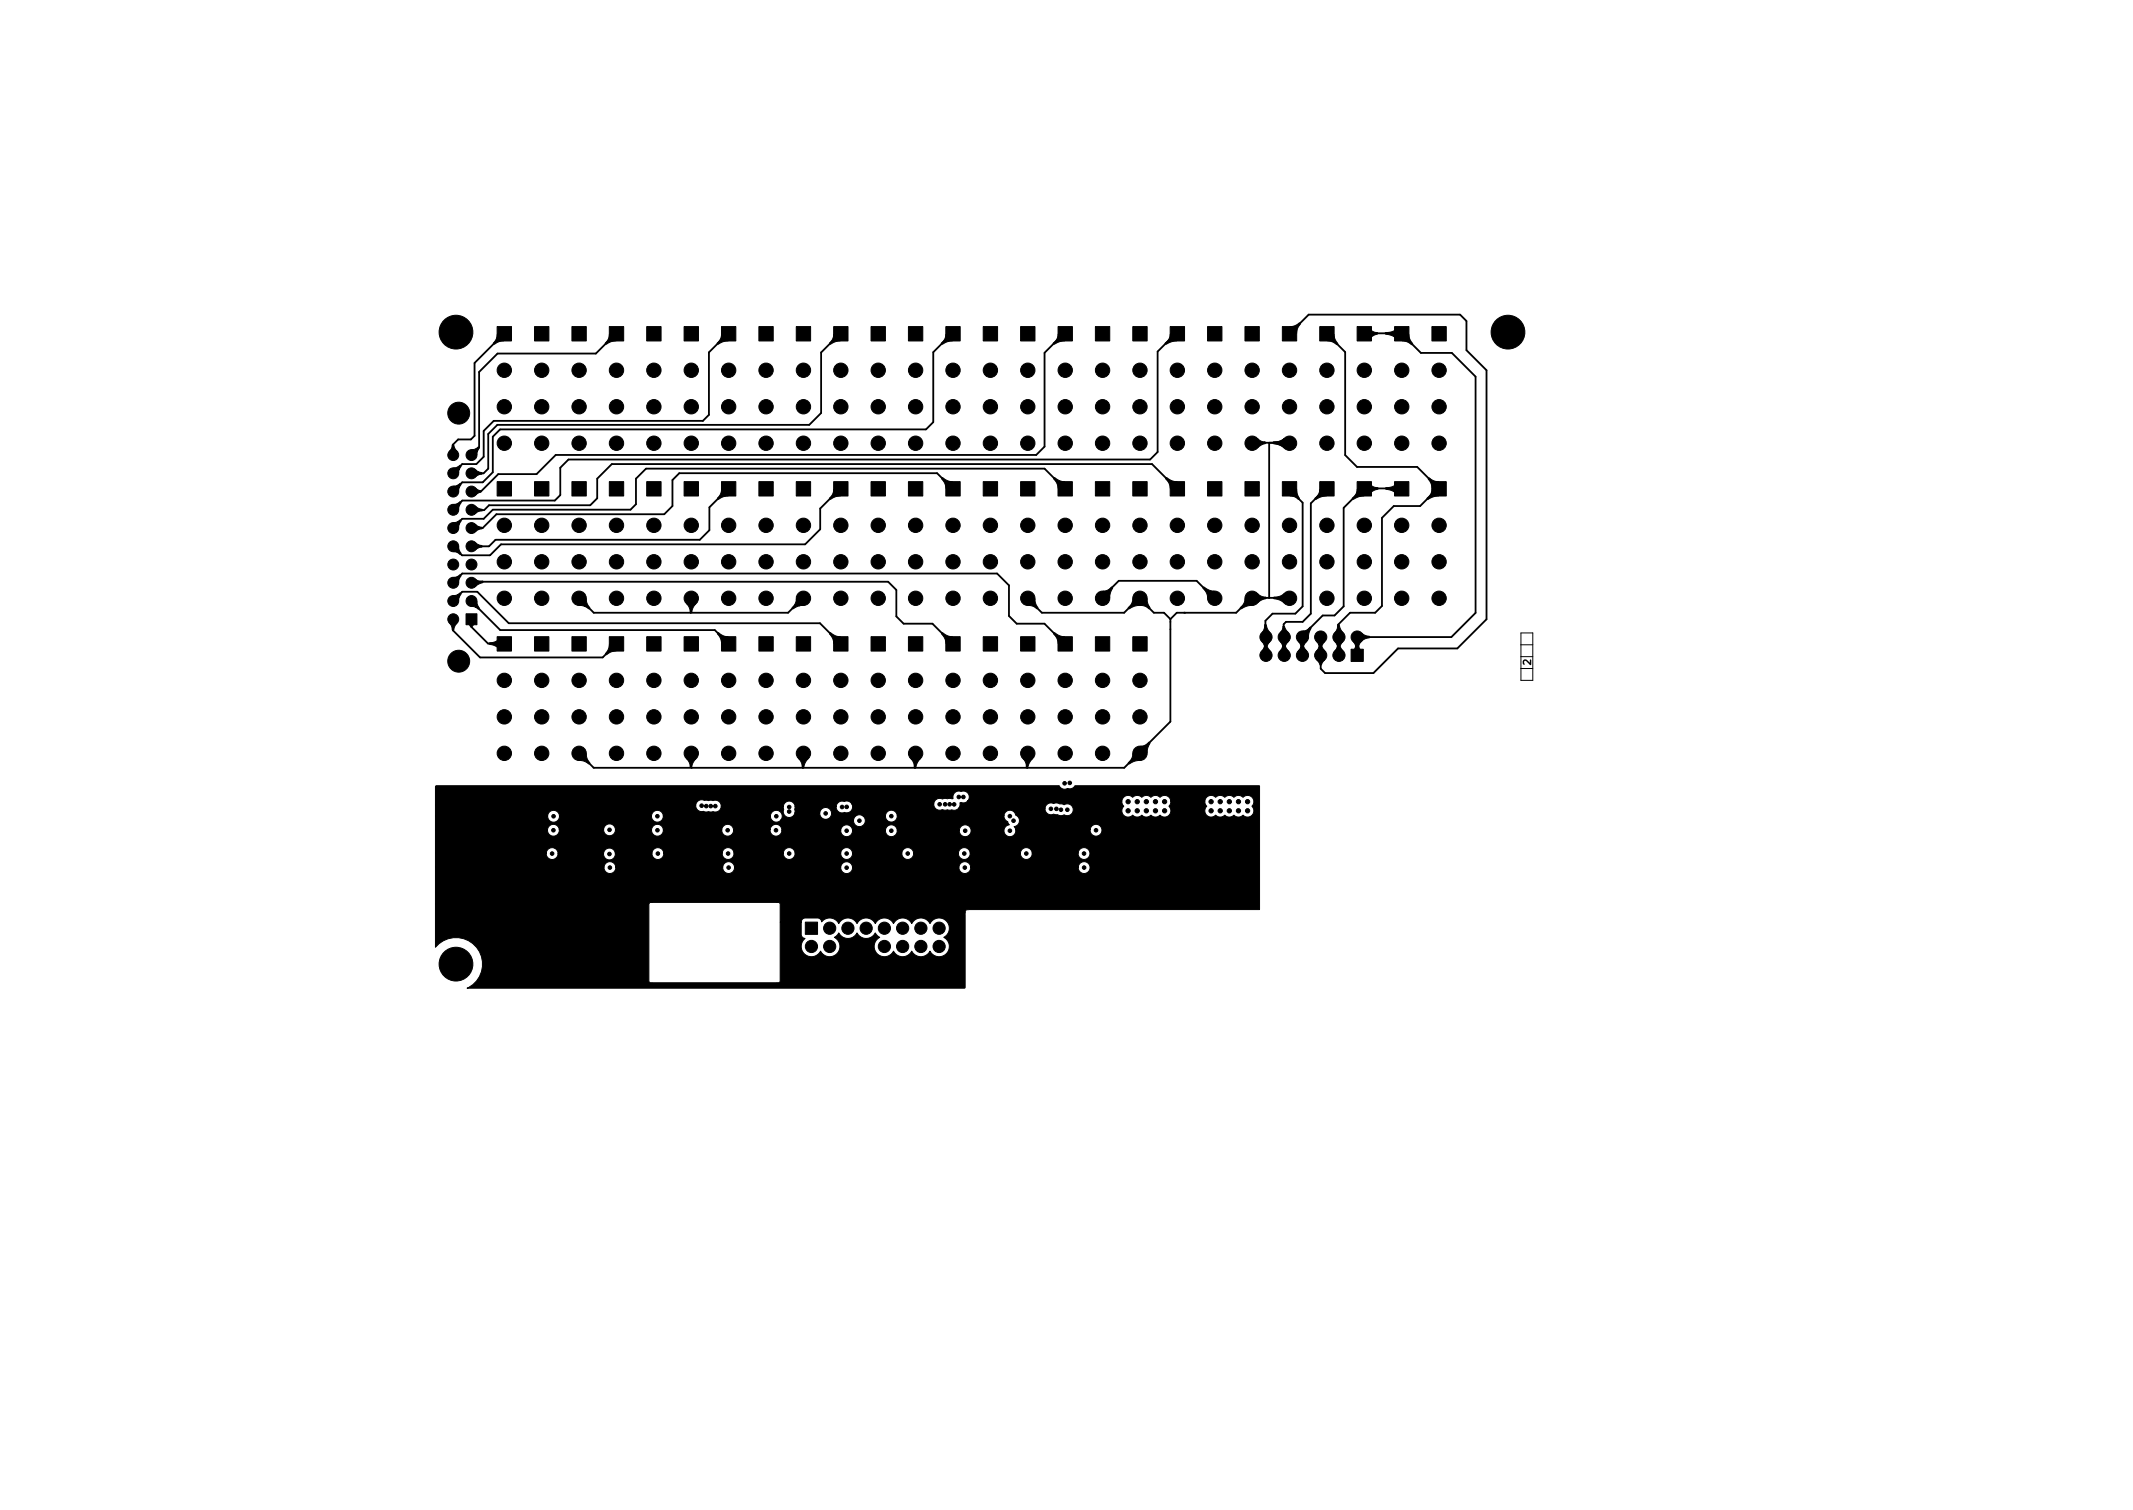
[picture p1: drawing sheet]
<svg xmlns="http://www.w3.org/2000/svg" width="297mm" height="210mm" viewBox="0 0 297 210" stroke-linecap="round" stroke-linejoin="round" font-family="sans-serif">
<defs><g id="words">
<text font-size="1.4" x="213.2" y="92.6" transform="rotate(-90 213.2 92.6)">2</text>
</g></defs>
<g fill="#000" stroke="#000" stroke-width=".14">
<path d="M69.2 45.5h2v2h-2zM69.3 46.5l1.2-.3-.3 1.2-.7 .2-.7 .3-.1-.1 .4-.5zM74.4 45.5h2v2h-2zM79.6 45.5h2v2h-2zM84.9 45.5h2v2h-2zM84.9 46.5l1.2-.3h.1l-.3 1.2-1.6 .5v-.1l.4-.5zM90.1 45.5h2v2h-2zM95.3 45.5h2v2h-2zM100.5 45.5h2v2h-2zM100.6 46.5l1.1-.3h.1l-.3 1.2-1.6 .5v-.1l.4-.5zM105.7 45.5h2v2h-2zM110.9 45.5h2v2h-2z"/>
<path d="M116.1 45.5h2v2h-2zM116.2 46.5l1.1-.3h.1l-.3 1.2-1.5 .5-.1-.1 .4-.5zM121.3 45.5h2v2h-2zM126.5 45.5h2v2h-2zM131.7 45.5h2v2h-2zM131.8 46.5l1.1-.3h.1l-.3 1.2-1.6 .5v-.1l.4-.5zM136.9 45.5h2v2h-2zM142.1 45.5h2v2h-2zM147.3 45.5h2v2h-2zM147.4 46.5l1.2-.3-.3 1.2-1.6 .5v-.1l.5-.6zM152.5 45.5h2v2h-2zM157.8 45.5h1.9v2h-1.9z"/>
<path d="M163 45.5h2v2h-2zM163 46.5l1.2-.3h.1l-.3 1.2-1.7 .5v-.1l.5-.6zM168.2 45.5h2v2h-2zM173.4 45.5h2v2h-2zM178.6 45.5h2v2h-2zM179.6 45.6l.8-.3 .5-.3h.2l-.4 .8-.2 .7-1.1 .3-.1-.1zM183.8 45.5h2v2h-2zM184.5 46.2h.1l1.1 .3 .2 .7 .4 .7-.2 .1-.5-.4-.8-.2zM189 45.5h2v2h-2zM189.6 46.4l1-.6 .7 .4 .6 .1-.1 .2-.5 .2-.7 .4-1-.6zM194.2 45.5h2v2h-2zM192.9 46.4l.1-.1 .9-.1 .7-.4 1 .6v.1l-1 .6-.9-.4-.7-.2z"/>
<path d="M194.9 46.2h.1l1.1 .3 .2 .7 .4 .7-.1 .1-.6-.4-.8-.2zM199.4 45.5h2v2h-2zM63 61.9l.2 .1 .4 .9-.4 .7h-.1l-.5-.7zM62.9 75.9l.1-.1 .8 .3 .4 1-.2 .1-.3-.3-.6-.1zM63.1 65.2l.6-.2 .3-.2 .2 .1-.4 1-.8 .2-.1-.1zM63.1 67.7l.6-.1 .3-.3 .2 .1-.4 1-.8 .3-.1-.1zM63.1 70.3l.6-.2 .3-.2 .2 .1-.4 1-.8 .2-.1-.1zM63.1 72.8l.6-.1 .3-.3 .2 .1-.4 1-.8 .2h-.1zM65.4 68.4l.8-.4 .7 .3 .1 .2-.8 .4-.8-.4zM65.4 65.9l.8-.5 .5 .3 .4 .1v.2l-.9 .4-.8-.4zM65.4 73.5l.8-.5 .5 .3 .4 .1v.2l-.9 .4-.8-.4zM65.4 76l.8-.4 .5 .3 .4 .1v.1l-.9 .5-.8-.5z"/>
<path d="M65.4 70.9l.8-.4 .5 .3 .4 .1 .1 .2-.6 .1-.4 .3-.8-.5zM65.7 62.7l.5-.2 .4-.2h.1l-.3 1.1-.9 .2-.1-.1zM69.2 67.1h2v2h-2zM74.4 67.1h2v2h-2zM79.6 67.1h2v2h-2zM84.9 67.1h2v2h-2zM90.1 67.1h2v2h-2zM95.3 67.1h2v2h-2zM100.5 67.1h2v2h-2zM100.6 68.1l1.1-.3h.1l-.3 1.2-.7 .2-.8 .3-.1-.1 .4-.5zM105.7 67.1h2v2h-2zM110.9 67.1h2v2h-2z"/>
<path d="M116.1 67.1h2v2h-2zM116.2 68.1l1.1-.3h.1l-.3 1.2-1.5 .5-.1-.1 .4-.5zM121.3 67.1h2v2h-2zM126.5 67.1h2v2h-2zM131.1 66.5h.2l.6 .4 .8 .3 .3 1.1-.1 .1-1.1-.3-.2-.7zM131.7 67.1h2v2h-2zM136.9 67.1h2v2h-2zM142.1 67.1h2v2h-2zM146.7 66.5h.2l.6 .4 .8 .3 .3 1.1v.1l-1.2-.3-.2-.7zM147.3 67.1h2v2h-2zM152.5 67.1h2v2h-2zM157.8 67.1h1.9v2h-1.9z"/>
<path d="M162.3 66.5h.2l.6 .4 .9 .3 .3 1.1-.1 .1-1.2-.3-.2-.7zM163 67.1h2v2h-2zM168.2 67.1h2v2h-2zM173.4 67.1h2v2h-2zM174 61.7l1-.6 .7 .4 .5 .1v.2l-.5 .1-.7 .5-1-.6zM178.6 67.1h2v2h-2zM177.3 61.6l.1-.1 .9-.1 .6-.3 1.1 .6v.1l-1.1 .6-.8-.5-.7-.1zM179.3 67.8h.1l1.1 .3 .2 .8 .2 .5v.1l-.7-.3-.6-.2zM183.8 67.1h2v2h-2zM183.9 68.1l1.1-.3h.1l-.3 1.2-1.6 .5-.1-.1 .5-.7zM189 67.1h2v2h-2zM189.1 68.1l1.1-.3h.1l-.3 1.2-1.6 .5-.1-.1 .6-.7z"/>
<path d="M189.6 68l1-.6 .8 .4 .5 .1v.2l-1.3 .6-1-.6zM194.2 67.1h2v2h-2zM192.9 68l1-.2 .7-.4 1 .6v.1l-1 .6-.9-.4-.7-.2zM199 66.6l.7 .4 .7 .2 .3 1.1-.1 .1-1.1-.3-.3-.9-.3-.5zM199.4 67.1h2v2h-2zM199.5 68.1l1.1-.3h.1l-.3 1.2-1.6 .5-.1-.1 .6-.7zM63.1 86h.1l.4 .7-.5 1h-.1l-.1-.4-.3-.6zM63.1 80.4l.6-.1 .3-.3 .2 .1-.4 1-.8 .3-.1-.1zM63.1 83l.6-.2 .3-.2 .2 .1-.4 1-.8 .2-.1-.1zM64.9 85.5h1.5v1.5h-1.5zM65.6 86h.1l.5 .7-.5 .6h-.2l-.3-.6zM65.4 81.1l.8-.4 .4 .2 .7 .1-.1 .1-1 .5-.8-.4z"/>
<path d="M65.4 83.5h.1l.9 .2 .3 1-.1 .1-.4-.2-.5-.2zM69.2 88.7h2v2h-2zM68.1 89.6l.9-.2 .6-.4 1 .6v.1l-1 .6-.8-.4-.6-.2zM74.4 88.7h2v2h-2zM79.6 88.7h2v2h-2zM80.4 83l1.2 .3 .2 .8 .3 .5v.2l-.8-.4-.7-.2-.3-1.1zM84.9 88.7h2v2h-2zM84.9 89.7l1.2-.3h.1l-.3 1.2-.7 .2-.8 .4-.1-.2 .4-.5zM90.1 88.7h2v2h-2zM95.3 88.7h2v2h-2zM96.2 82.9h.1l.6 1.1-.6 1.3-.2-.1-.1-.5-.4-.7zM100 88.1l.8 .4 .7 .2 .3 1.2-.1 .1-1.1-.3-.3-.9-.4-.5z"/>
<path d="M100.5 88.7h2v2h-2zM105.7 88.7h2v2h-2zM110.9 88.7h2v2h-2zM111 83.3l1.1-.3 .1 .1-.3 1.1-1.5 .6-.1-.2 .4-.5zM115.6 88.1l.8 .4 .7 .2 .3 1.2-.1 .1-1.1-.3-.3-.9-.4-.5zM116.1 88.7h2v2h-2zM121.3 88.7h2v2h-2zM126.5 88.7h2v2h-2zM131.2 88.1l.8 .4 .7 .2 .3 1.2-.1 .1-1.1-.3-.3-.9-.4-.5zM131.7 88.7h2v2h-2zM136.9 88.7h2v2h-2zM142.1 88.7h2v2h-2z"/>
<path d="M142.8 83.1l.1-.1 1.1 .3 .3 .8 .2 .6-.1 .1-.5-.3-.8-.3zM146.7 88.1h.2l.6 .4 .8 .2 .3 1.2v.1l-1.2-.3-.2-.7zM147.3 88.7h2v2h-2zM152.5 88.7h2v2h-2zM153.5 82.4l.8-.3 .5-.4 .1 .1-.4 1.5-1.2 .3-.1-.1zM157.8 88.7h1.9v2h-1.9zM157.8 83.3l1.2-.3 .1 .1-.4 1.1-1.5 .6-.1-.2 .4-.5zM158.4 83.1l.1-.1 1.2 .3 .2 .8 .2 .5v.2l-.7-.4-.6-.2zM167.5 81.8l.2-.1 .6 .4 .9 .3 .3 1.1-.1 .1-1.2-.3-.2-.7zM173.5 83.3l1.1-.3 .1 .1-.3 1.1-1.6 .6-.1-.2 .5-.5zM174 83.3l1-.6 .7 .4h.6v.2l-1.3 .7-1-.6zM176.2 89.5l.1 .1 .2 .5 .3 .6-.4 .9h-.2l-.4-.9 .2-.5z"/>
<path d="M176.2 87h.1l.2 .5 .3 .7-.4 .8h-.2l-.4-.8 .2-.6zM176.2 88.4h.2l.4 .9-.3 .6-.2 .5h-.1l-.2-.6-.2-.5zM178.7 89.5l.2 .1 .1 .5 .4 .6-.5 .9h-.1l-.5-.9 .3-.5zM178.7 87.2l.2 .1 .5 .9-.5 .8h-.1l-.5-.8 .3-.6zM178.8 88.4h.1l.5 .9-.4 .6-.1 .5h-.2l-.1-.6-.3-.5zM177.3 83.2l1-.2 .6-.3 1.1 .6v.1l-1.1 .6-.8-.5-.7-.1zM181.2 89.5l.2 .1 .2 .5 .3 .6-.5 .9h-.1l-.5-.9 .3-.5zM181.3 88.4h.1l.5 .9-.3 .6-.2 .5h-.2l-.1-.6-.3-.5zM181.4 87.9l.6-.2 .4-.4 .2 .1-.4 1.3-1 .3-.1-.1zM183.8 89.5l.2 .1 .1 .5 .4 .6-.5 .9h-.1l-.5-.9 .2-.5zM183.9 88.4h.1l.5 .9-.4 .6-.1 .5h-.2l-.2-.6-.2-.5zM183.9 90.9h.1l.5 .9-.5 .8h-.2l-.4-.8z"/>
<path d="M186.3 89.5l.2 .1 .1 .5 .4 .6-.5 .9h-.1l-.5-.9 .3-.5zM186.3 87h.2l.1 .5 .4 .7-.5 .8h-.1l-.5-.8 .3-.6zM186.4 88.4h.1l.5 .9-.4 .6-.1 .5h-.2l-.1-.6-.3-.5zM188.8 89.7h.4l.1 .5 .2 .4-.4 1h-.2l-.5-.9 .3-.5zM188.9 88.4h.2l.5 .9-.5 1-.3-.1-.1-.4-.3-.5zM188.7 88.7l.9-.5 .6 .3 .5 .1v.2l-.6 .2-.5 .3-.9-.5zM188.1 90.4h1.8v1.7h-1.8zM80.4 104.6l1.2 .3 .2 .8 .3 .5v.2l-.8-.4-.7-.2-.3-1.1zM96.2 104.5h.1l.6 1-.6 1.3-.2-.1-.1-.5-.4-.7zM111.8 104.5h.1l.6 1-.4 .8-.2 .5-.1 .1-.2-.8-.4-.6zM127.5 104.5h.1l.6 1-.5 .8-.2 .5-.1 .1-.2-.8-.3-.6zM143.1 104.5h.1l.6 1-.5 .8-.2 .5-.1 .1-.2-.8-.3-.6z"/>
<path d="M60.6 109.5l.1-.1h86.8a.9 .9 0 0 0 1.2 .4l.7-.1 .3-.3h25.7v17.2l-40.8 .1-.2 .1v.4l-.1 10.4h-69.3l.2-.1a3.7 3.7 0 0 0 1.2-5.6 3.7 3.7 0 0 0-5.8 0v-6h29.8v10.7l.1 .2h18l.1-.2v-8.2h3v1.7a.57 .57 0 0 0 .5 .6 1.43 1.43 0 0 0 0 2.2 1.43 1.43 0 0 0 2.2-.5 1.43 1.43 0 0 0 2.2 .4 1.43 1.43 0 0 0-.3-2.3l.6-.6a1.43 1.43 0 0 0 2.6 0 1.42 1.42 0 0 0 1.2 .8 1.42 1.42 0 0 0 1.3-.8l.6 .6a1.43 1.43 0 0 0-.3 2.3 1.43 1.43 0 0 0 2.2-.4 1.42 1.42 0 0 0 1.3 .8 1.42 1.42 0 0 0 1.3-.8 1.42 1.42 0 0 0 1.2 .8 1.42 1.42 0 0 0 1.3-.8 1.43 1.43 0 0 0 2.3 .4 1.43 1.43 0 0 0-.4-2.3 1.43 1.43 0 0 0 .4-2.3 1.43 1.43 0 0 0-2.3 .4 1.42 1.42 0 0 0-1.3-.8 1.42 1.42 0 0 0-1.2 .8 1.42 1.42 0 0 0-1.3-.8 1.42 1.42 0 0 0-1.3 .8 1.42 1.42 0 0 0-1.2-.8 1.42 1.42 0 0 0-1.3 .8 1.42 1.42 0 0 0-1.3-.8 1.42 1.42 0 0 0-1.2 .8 1.42 1.42 0 0 0-1.3-.8 1.42 1.42 0 0 0-1.3 .8 1.42 1.42 0 0 0-2.4-.2 .57 .57 0 0 0-.6-.6h-1.8l-.3 .3-.1 .3h-3v-2.5l-.1-.2-17.5-.1-.5 .1-.1 .2h-29.8v-5.2h23.5v.2a.83 .83 0 0 0 .9 .7 .83 .83 0 0 0 .8-.9h14.8v.2a.83 .83 0 0 0 .9 .7 .83 .83 0 0 0 .8-.9h14.8v.2a.82 .82 0 0 0 .9 .7 .82 .82 0 0 0 .7-.9h14.8v.2a.83 .83 0 0 0 .9 .7 .83 .83 0 0 0 .8-.9h15v.2a.83 .83 0 0 0 1.2 .6 .83 .83 0 0 0 0-1.4 .83 .83 0 0 0-1.2 .6h-15l-.1-.1a.83 .83 0 0 0-.8-.6 .83 .83 0 0 0-.8 .7h-14.8v-.1a.83 .83 0 0 0-.9-.6 .83 .83 0 0 0-.7 .7h-14.8a.83 .83 0 0 0-.8-.7 .83 .83 0 0 0-.9 .7h-14.8l-.1-.1a.83 .83 0 0 0-.8-.6 .83 .83 0 0 0-.8 .7h-23.5v-1.9h15.5v.1a.82 .82 0 0 0 .8 .8 .82 .82 0 0 0 .8-.9h6.3v.2a.82 .82 0 0 0 1 .7 .82 .82 0 0 0 .7-.9h5.1v.1a.83 .83 0 0 0 .9 .8 .83 .83 0 0 0 .7-.9h8.2v.1a.83 .83 0 0 0 .9 .8 .83 .83 0 0 0 .7-.9h6.9v.1a.83 .83 0 0 0 .9 .8 .83 .83 0 0 0 .7-.9h6.4v.1a.83 .83 0 0 0 .9 .8 .83 .83 0 0 0 .7-.9h6.9v.1a.83 .83 0 0 0 .9 .8 .83 .83 0 0 0 .7-.9h6.3v.1a.83 .83 0 0 0 .9 .8 .83 .83 0 0 0 .7-.9h7v.1a.83 .83 0 0 0 .9 .8 .83 .83 0 0 0 .7-.9h6.4v.1a.83 .83 0 0 0 1.3 .6 .83 .83 0 0 0 0-1.4 .83 .83 0 0 0-1.3 .7h-6.4v-.2a.83 .83 0 0 0-.9-.6 .83 .83 0 0 0-.7 .8h-7v-.2a.83 .83 0 0 0-.9-.6 .83 .83 0 0 0-.7 .8h-6.3v-.2a.83 .83 0 0 0-.9-.6 .83 .83 0 0 0-.7 .8h-6.9v-.2a.83 .83 0 0 0-.9-.6 .83 .83 0 0 0-.7 .8h-6.4v-.2a.83 .83 0 0 0-.9-.6 .83 .83 0 0 0-.7 .8h-6.9v-.2a.83 .83 0 0 0-.9-.6 .83 .83 0 0 0-.7 .8h-8.2v-.2a.83 .83 0 0 0-.9-.6 .83 .83 0 0 0-.7 .8h-5.1v-.1a.83 .83 0 0 0-.9-.6 .83 .83 0 0 0-.8 .7h-6.3a.83 .83 0 0 0-.8-.8 .83 .83 0 0 0-.8 .8h-15.5v-3.3h15.6v.2a.82 .82 0 0 0 1 .7 .82 .82 0 0 0 .7-.9h6.2v.1a.82 .82 0 0 0 .8 .8 .82 .82 0 0 0 .8-.9h5v.2a.83 .83 0 0 0 .9 .7 .83 .83 0 0 0 .8-.9h8.1v.2a.83 .83 0 0 0 .9 .7 .83 .83 0 0 0 .8-.9h5v.2a.82 .82 0 0 0 .9 .7 .82 .82 0 0 0 .8-.8h8.2v.2a.83 .83 0 0 0 .9 .7 .83 .83 0 0 0 .7-.9h4.6v.2a.83 .83 0 0 0 .9 .7 .83 .83 0 0 0 .7-.9h8.7v.2a.83 .83 0 0 0 1.2 .6 .83 .83 0 0 0 0-1.4 .83 .83 0 0 0-1.2 .6h-8.7v-.2a.83 .83 0 0 0-.9-.5 .83 .83 0 0 0-.7 .7h-4.6a.83 .83 0 0 0-.8-.8 .83 .83 0 0 0-.8 .8l-8.2-.1a.83 .83 0 0 0-.8-.7 .83 .83 0 0 0-.9 .7h-5l-.1-.1a.83 .83 0 0 0-.8-.6 .83 .83 0 0 0-.8 .7h-8.1l-.1-.1a.83 .83 0 0 0-.8-.6 .83 .83 0 0 0-.8 .7h-5a.83 .83 0 0 0-.8-.8 .83 .83 0 0 0-.8 .8h-6.2v-.1a.83 .83 0 0 0-.9-.6 .83 .83 0 0 0-.8 .7h-15.6v-1.9h15.7v.1a.83 .83 0 0 0 .9 .8 .83 .83 0 0 0 .7-.9h12.8v.1a.83 .83 0 0 0 .9 .8 .83 .83 0 0 0 .8-.9h14.9v.1a.82 .82 0 0 0 .6 .7 .82 .82 0 0 0 .8-.2h10.2v.2a.82 .82 0 0 0 1.2 .6 .82 .82 0 0 0 0-1.4h3.2v.1a.83 .83 0 0 0 .9 .8 .83 .83 0 0 0 .7-.9h14.9l.1 .4 .4 .4 .3 .5a.82 .82 0 0 0-.8 .9 .82 .82 0 0 0 1 .7 .82 .82 0 0 0 .6-1h10.4v.2a.83 .83 0 0 0 1.3 .6 .83 .83 0 0 0 0-1.4 .83 .83 0 0 0-1.3 .6h-10.4l-.2-.4a.82 .82 0 0 0 .8-.7 .82 .82 0 0 0-.6-.9 .82 .82 0 0 0-.8-.7 .82 .82 0 0 0-.8 .8h-14.9v-.2a.83 .83 0 0 0-.9-.6 .83 .83 0 0 0-.7 .8l-3.2-.1a.83 .83 0 0 0-1.2 .7h-10.2a.83 .83 0 0 0-.3-1.3 .83 .83 0 0 0-1.1 .7h-14.9l-.1-.2a.83 .83 0 0 0-.8-.6 .83 .83 0 0 0-.8 .8h-12.8v-.2a.83 .83 0 0 0-.9-.6 .83 .83 0 0 0-.7 .8h-15.7v-1.5h36.3v.2a.83 .83 0 0 0 1.1 .7l.3 .1 1-.1a.82 .82 0 0 0 1.1-.7h8.7v.4a.82 .82 0 0 0 .6 1.1 .82 .82 0 0 0 1-.6h3.5v.1a.83 .83 0 0 0 1.2 .7 .83 .83 0 0 0 0-1.4 .83 .83 0 0 0-1.2 .6h-3.5v-.9h5.7v.2a.88 .88 0 0 0 1.3 .6 .82 .82 0 0 0 .9-.2 .82 .82 0 0 0 0-1h11.4v.2a.82 .82 0 0 0 1.2 .6l.3 .1h1.5l.5-.3h12a.82 .82 0 0 0 1.2 .9h.6a1.05 1.05 0 0 0 .9 .1 .84 .84 0 0 0 1.3-.8 .84 .84 0 0 0-1.4-.7l-.9-.2-.5 .1a.82 .82 0 0 0-1.2 .6h-12l.2-.3v-.4h.1a1.01 1.01 0 0 0 1-.3h21.4l.1 .4 .2 .4a.87 .87 0 0 0 0 1.2 .87 .87 0 0 0 1.2 0 .86 .86 0 0 0 1.3 0 .86 .86 0 0 0 1.3 0 .86 .86 0 0 0 1.2 0 .87 .87 0 0 0 1.3 0 .87 .87 0 0 0 0-1.2l.2-.4 .1-.4h4.7v.4l.3 .4h-.1a.87 .87 0 0 0 .1 1.3 .87 .87 0 0 0 1.2-.1 .86 .86 0 0 0 1.3 0 .86 .86 0 0 0 1.2 0 .86 .86 0 0 0 1.3 0 .87 .87 0 0 0 1.3 0 .87 .87 0 0 0-.1-1.2 .87 .87 0 0 0 .1-1.3 .87 .87 0 0 0-1.3 0 .86 .86 0 0 0-1.3 0 .86 .86 0 0 0-1.2 0 .86 .86 0 0 0-1.3 0 .87 .87 0 0 0-.9-.2 .87 .87 0 0 0-.6 .7h-4.7l-.1-.1a.87 .87 0 0 0-1.5-.4 .86 .86 0 0 0-1.2 0 .86 .86 0 0 0-1.3 0 .86 .86 0 0 0-1.3 0 .87 .87 0 0 0-.9-.2 .87 .87 0 0 0-.6 .7h-21.4a.86 .86 0 0 0 0-1.1 .86 .86 0 0 0-1-.2 .82 .82 0 0 0-1.1 1h-1.2l-.3 .1a.82 .82 0 0 0-1.2 .6h-11.4l-.1-.1a.97 .97 0 0 0-1-.2 .83 .83 0 0 0-1.1 .7h-5.7v-.2a.83 .83 0 0 0-.9-.6 .83 .83 0 0 0-.7 .8h-8.7v-.1a.9 .9 0 0 0-1.2-.7h-1.1a.84 .84 0 0 0-1.2 .6h-36.3zM157.8 104.9l1.2-.3 .1 .1-.4 1.1-1.5 .6-.1-.2 .4-.5zM158.8 104l.7-.3 .5-.4 .1 .1-.4 1.5-1.2 .3-.1-.1zM112.1 128.4h1.7v1.7h-1.7z"/>
<circle cx="63.5" cy="46.2" r="2.35"/>
<circle cx="63.9" cy="57.5" r="1.53"/>
<circle cx="70.2" cy="51.6" r="1"/>
<circle cx="70.2" cy="56.6" r="1"/>
<circle cx="75.4" cy="51.6" r="1"/>
<circle cx="75.4" cy="56.6" r="1"/>
<circle cx="80.6" cy="51.6" r="1"/>
<circle cx="80.6" cy="56.6" r="1"/>
<circle cx="85.9" cy="51.6" r="1"/>
<circle cx="85.9" cy="56.6" r="1"/>
<circle cx="91.1" cy="56.6" r="1"/>
<circle cx="91.1" cy="51.6" r="1"/>
<circle cx="96.3" cy="56.6" r="1"/>
<circle cx="96.3" cy="51.6" r="1"/>
<circle cx="101.5" cy="51.6" r="1"/>
<circle cx="101.5" cy="56.6" r="1"/>
<circle cx="106.7" cy="51.6" r="1"/>
<circle cx="106.7" cy="56.6" r="1"/>
<circle cx="111.9" cy="56.6" r="1"/>
<circle cx="111.9" cy="51.6" r="1"/>
<circle cx="117.1" cy="51.6" r="1"/>
<circle cx="117.1" cy="56.6" r="1"/>
<circle cx="122.3" cy="51.6" r="1"/>
<circle cx="122.3" cy="56.6" r="1"/>
<circle cx="127.5" cy="51.6" r="1"/>
<circle cx="127.5" cy="56.6" r="1"/>
<circle cx="132.7" cy="56.6" r="1"/>
<circle cx="132.7" cy="51.6" r="1"/>
<circle cx="137.9" cy="56.6" r="1"/>
<circle cx="137.9" cy="51.6" r="1"/>
<circle cx="143.1" cy="56.6" r="1"/>
<circle cx="143.1" cy="51.6" r="1"/>
<circle cx="148.3" cy="56.6" r="1"/>
<circle cx="148.3" cy="51.6" r="1"/>
<circle cx="153.5" cy="56.6" r="1"/>
<circle cx="153.5" cy="51.6" r="1"/>
<circle cx="158.7" cy="51.6" r="1"/>
<circle cx="158.7" cy="56.6" r="1"/>
<circle cx="164" cy="51.6" r="1"/>
<circle cx="164" cy="56.6" r="1"/>
<circle cx="169.2" cy="56.6" r="1"/>
<circle cx="169.2" cy="51.6" r="1"/>
<circle cx="174.4" cy="56.6" r="1"/>
<circle cx="174.4" cy="51.6" r="1"/>
<circle cx="179.6" cy="56.6" r="1"/>
<circle cx="179.6" cy="51.6" r="1"/>
<circle cx="184.8" cy="51.6" r="1"/>
<circle cx="184.8" cy="56.6" r="1"/>
<circle cx="190" cy="56.6" r="1"/>
<circle cx="190" cy="51.6" r="1"/>
<circle cx="195.2" cy="56.6" r="1"/>
<circle cx="195.2" cy="51.6" r="1"/>
<circle cx="200.4" cy="56.6" r="1"/>
<circle cx="200.4" cy="51.6" r="1"/>
<circle cx="210" cy="46.2" r="2.35"/>
<circle cx="63.1" cy="63.4" r=".76"/>
<circle cx="63.1" cy="78.6" r=".76"/>
<circle cx="63.1" cy="73.5" r=".76"/>
<circle cx="63.1" cy="68.4" r=".76"/>
<circle cx="63.1" cy="71" r=".76"/>
<circle cx="63.1" cy="65.9" r=".76"/>
<circle cx="63.1" cy="76.1" r=".76"/>
<circle cx="65.7" cy="71" r=".76"/>
<circle cx="65.7" cy="78.6" r=".76"/>
<circle cx="65.7" cy="65.9" r=".76"/>
<circle cx="65.7" cy="68.4" r=".76"/>
<circle cx="65.7" cy="76.1" r=".76"/>
<circle cx="65.7" cy="63.4" r=".76"/>
<circle cx="65.7" cy="73.5" r=".76"/>
<circle cx="70.2" cy="78.2" r="1"/>
<circle cx="70.2" cy="73.1" r="1"/>
<circle cx="70.2" cy="61.7" r="1"/>
<circle cx="75.4" cy="78.2" r="1"/>
<circle cx="75.4" cy="73.1" r="1"/>
<circle cx="75.4" cy="61.7" r="1"/>
<circle cx="80.6" cy="78.2" r="1"/>
<circle cx="80.6" cy="73.1" r="1"/>
<circle cx="80.6" cy="61.7" r="1"/>
<circle cx="85.9" cy="78.2" r="1"/>
<circle cx="85.9" cy="73.1" r="1"/>
<circle cx="85.9" cy="61.7" r="1"/>
<circle cx="91.1" cy="78.2" r="1"/>
<circle cx="91.1" cy="73.1" r="1"/>
<circle cx="91.1" cy="61.7" r="1"/>
<circle cx="96.3" cy="78.2" r="1"/>
<circle cx="96.3" cy="61.7" r="1"/>
<circle cx="96.3" cy="73.1" r="1"/>
<circle cx="101.5" cy="73.1" r="1"/>
<circle cx="101.5" cy="61.7" r="1"/>
<circle cx="101.5" cy="78.2" r="1"/>
<circle cx="106.7" cy="73.1" r="1"/>
<circle cx="106.7" cy="78.2" r="1"/>
<circle cx="106.7" cy="61.7" r="1"/>
<circle cx="111.9" cy="61.7" r="1"/>
<circle cx="111.9" cy="78.2" r="1"/>
<circle cx="111.9" cy="73.1" r="1"/>
<circle cx="117.1" cy="61.7" r="1"/>
<circle cx="117.1" cy="73.1" r="1"/>
<circle cx="117.1" cy="78.2" r="1"/>
<circle cx="122.3" cy="78.2" r="1"/>
<circle cx="122.3" cy="61.7" r="1"/>
<circle cx="122.3" cy="73.1" r="1"/>
<circle cx="127.5" cy="73.1" r="1"/>
<circle cx="127.5" cy="78.2" r="1"/>
<circle cx="127.5" cy="61.7" r="1"/>
<circle cx="132.7" cy="78.2" r="1"/>
<circle cx="132.7" cy="73.1" r="1"/>
<circle cx="132.7" cy="61.7" r="1"/>
<circle cx="137.9" cy="78.2" r="1"/>
<circle cx="137.9" cy="73.1" r="1"/>
<circle cx="137.9" cy="61.7" r="1"/>
<circle cx="143.1" cy="78.2" r="1"/>
<circle cx="143.1" cy="73.1" r="1"/>
<circle cx="143.1" cy="61.7" r="1"/>
<circle cx="148.3" cy="78.2" r="1"/>
<circle cx="148.3" cy="73.1" r="1"/>
<circle cx="148.3" cy="61.7" r="1"/>
<circle cx="153.5" cy="78.2" r="1"/>
<circle cx="153.5" cy="73.1" r="1"/>
<circle cx="153.5" cy="61.7" r="1"/>
<circle cx="158.7" cy="73.1" r="1"/>
<circle cx="158.7" cy="78.2" r="1"/>
<circle cx="158.7" cy="61.7" r="1"/>
<circle cx="164" cy="78.2" r="1"/>
<circle cx="164" cy="73.1" r="1"/>
<circle cx="164" cy="61.7" r="1"/>
<circle cx="169.2" cy="73.1" r="1"/>
<circle cx="169.2" cy="78.2" r="1"/>
<circle cx="169.2" cy="61.7" r="1"/>
<circle cx="174.4" cy="61.7" r="1"/>
<circle cx="174.4" cy="73.1" r="1"/>
<circle cx="174.4" cy="78.2" r="1"/>
<circle cx="179.6" cy="78.2" r="1"/>
<circle cx="179.6" cy="61.7" r="1"/>
<circle cx="179.6" cy="73.1" r="1"/>
<circle cx="184.8" cy="73.1" r="1"/>
<circle cx="184.8" cy="61.7" r="1"/>
<circle cx="184.8" cy="78.2" r="1"/>
<circle cx="190" cy="78.2" r="1"/>
<circle cx="190" cy="73.1" r="1"/>
<circle cx="190" cy="61.7" r="1"/>
<circle cx="195.2" cy="73.1" r="1"/>
<circle cx="195.2" cy="78.2" r="1"/>
<circle cx="195.2" cy="61.7" r="1"/>
<circle cx="200.4" cy="73.1" r="1"/>
<circle cx="200.4" cy="61.7" r="1"/>
<circle cx="200.4" cy="78.2" r="1"/>
<circle cx="63.1" cy="86.2" r=".76"/>
<circle cx="63.1" cy="83.7" r=".76"/>
<circle cx="63.1" cy="81.1" r=".76"/>
<circle cx="63.9" cy="92.1" r="1.53"/>
<circle cx="65.7" cy="83.7" r=".76"/>
<circle cx="65.7" cy="81.1" r=".76"/>
<circle cx="70.2" cy="99.8" r="1"/>
<circle cx="70.2" cy="94.7" r="1"/>
<circle cx="70.2" cy="83.3" r="1"/>
<circle cx="75.4" cy="99.8" r="1"/>
<circle cx="75.4" cy="83.3" r="1"/>
<circle cx="75.4" cy="94.7" r="1"/>
<circle cx="80.6" cy="99.8" r="1"/>
<circle cx="80.6" cy="83.3" r="1"/>
<circle cx="80.6" cy="94.7" r="1"/>
<circle cx="85.9" cy="99.8" r="1"/>
<circle cx="85.9" cy="83.3" r="1"/>
<circle cx="85.9" cy="94.7" r="1"/>
<circle cx="91.1" cy="94.7" r="1"/>
<circle cx="91.1" cy="83.3" r="1"/>
<circle cx="91.1" cy="99.8" r="1"/>
<circle cx="96.3" cy="99.8" r="1"/>
<circle cx="96.3" cy="83.3" r="1"/>
<circle cx="96.3" cy="94.7" r="1"/>
<circle cx="101.5" cy="83.3" r="1"/>
<circle cx="101.5" cy="99.8" r="1"/>
<circle cx="101.5" cy="94.7" r="1"/>
<circle cx="106.7" cy="94.7" r="1"/>
<circle cx="106.7" cy="83.3" r="1"/>
<circle cx="106.7" cy="99.8" r="1"/>
<circle cx="111.9" cy="83.3" r="1"/>
<circle cx="111.9" cy="99.8" r="1"/>
<circle cx="111.9" cy="94.7" r="1"/>
<circle cx="117.1" cy="94.7" r="1"/>
<circle cx="117.1" cy="83.3" r="1"/>
<circle cx="117.1" cy="99.8" r="1"/>
<circle cx="122.3" cy="83.3" r="1"/>
<circle cx="122.3" cy="99.8" r="1"/>
<circle cx="122.3" cy="94.7" r="1"/>
<circle cx="127.5" cy="99.8" r="1"/>
<circle cx="127.5" cy="83.3" r="1"/>
<circle cx="127.5" cy="94.7" r="1"/>
<circle cx="132.7" cy="99.8" r="1"/>
<circle cx="132.7" cy="83.3" r="1"/>
<circle cx="132.7" cy="94.7" r="1"/>
<circle cx="137.9" cy="99.8" r="1"/>
<circle cx="137.9" cy="94.7" r="1"/>
<circle cx="137.9" cy="83.3" r="1"/>
<circle cx="143.1" cy="99.8" r="1"/>
<circle cx="143.1" cy="83.3" r="1"/>
<circle cx="143.1" cy="94.7" r="1"/>
<circle cx="148.3" cy="94.7" r="1"/>
<circle cx="148.3" cy="99.8" r="1"/>
<circle cx="148.3" cy="83.3" r="1"/>
<circle cx="153.5" cy="83.3" r="1"/>
<circle cx="153.5" cy="94.7" r="1"/>
<circle cx="153.5" cy="99.8" r="1"/>
<circle cx="158.7" cy="94.7" r="1"/>
<circle cx="158.7" cy="83.3" r="1"/>
<circle cx="158.7" cy="99.8" r="1"/>
<circle cx="164" cy="83.3" r="1"/>
<circle cx="169.2" cy="83.3" r="1"/>
<circle cx="174.4" cy="83.3" r="1"/>
<circle cx="176.3" cy="88.7" r=".85"/>
<circle cx="176.3" cy="91.2" r=".85"/>
<circle cx="178.8" cy="88.7" r=".85"/>
<circle cx="178.8" cy="91.2" r=".85"/>
<circle cx="179.6" cy="83.3" r="1"/>
<circle cx="181.4" cy="88.7" r=".85"/>
<circle cx="181.4" cy="91.2" r=".85"/>
<circle cx="183.9" cy="88.7" r=".85"/>
<circle cx="183.9" cy="91.2" r=".85"/>
<circle cx="184.8" cy="83.3" r="1"/>
<circle cx="186.5" cy="88.7" r=".85"/>
<circle cx="186.5" cy="91.2" r=".85"/>
<circle cx="189" cy="88.7" r=".85"/>
<circle cx="190" cy="83.3" r="1"/>
<circle cx="195.2" cy="83.3" r="1"/>
<circle cx="200.4" cy="83.3" r="1"/>
<circle cx="70.2" cy="104.9" r="1"/>
<circle cx="75.4" cy="104.9" r="1"/>
<circle cx="76.9" cy="118.9" r=".25"/>
<circle cx="77.1" cy="115.6" r=".25"/>
<circle cx="77.1" cy="113.7" r=".25"/>
<circle cx="77.3" cy="117.8" r=".25"/>
<circle cx="79.7" cy="118.5" r=".3"/>
<circle cx="79.7" cy="115.9" r=".3"/>
<circle cx="79.7" cy="117.2" r=".3"/>
<circle cx="80.6" cy="104.9" r="1"/>
<circle cx="80.9" cy="118.5" r=".3"/>
<circle cx="80.9" cy="115.9" r=".3"/>
<circle cx="80.9" cy="117.2" r=".3"/>
<circle cx="82.2" cy="117.2" r=".3"/>
<circle cx="82.2" cy="115.9" r=".3"/>
<circle cx="82.2" cy="118.5" r=".3"/>
<circle cx="84.9" cy="118.9" r=".25"/>
<circle cx="84.9" cy="115.5" r=".25"/>
<circle cx="85.9" cy="104.9" r="1"/>
<circle cx="87.2" cy="116.2" r=".25"/>
<circle cx="87.2" cy="117.6" r=".25"/>
<circle cx="91.1" cy="104.9" r="1"/>
<circle cx="91.4" cy="117.6" r=".25"/>
<circle cx="91.5" cy="113.7" r=".25"/>
<circle cx="91.6" cy="115.6" r=".25"/>
<circle cx="91.6" cy="118.9" r=".25"/>
<circle cx="96.2" cy="118.5" r=".3"/>
<circle cx="96.2" cy="115.9" r=".3"/>
<circle cx="96.2" cy="117.2" r=".3"/>
<circle cx="96.3" cy="104.9" r="1"/>
<circle cx="97.5" cy="117.2" r=".3"/>
<circle cx="97.5" cy="118.5" r=".3"/>
<circle cx="97.5" cy="115.9" r=".3"/>
<circle cx="97.7" cy="112.2" r=".25"/>
<circle cx="98.4" cy="112.2" r=".25"/>
<circle cx="98.7" cy="117.2" r=".3"/>
<circle cx="98.7" cy="118.5" r=".3"/>
<circle cx="98.7" cy="115.9" r=".3"/>
<circle cx="99" cy="112.2" r=".25"/>
<circle cx="99.6" cy="112.2" r=".25"/>
<circle cx="101.3" cy="115.6" r=".25"/>
<circle cx="101.4" cy="118.8" r=".25"/>
<circle cx="101.5" cy="104.9" r="1"/>
<circle cx="103.7" cy="116.3" r=".25"/>
<circle cx="103.7" cy="118.2" r=".25"/>
<circle cx="106.7" cy="104.9" r="1"/>
<circle cx="107.7" cy="117.6" r=".25"/>
<circle cx="108.1" cy="115.6" r=".25"/>
<circle cx="108.1" cy="113.7" r=".25"/>
<circle cx="109.9" cy="118.8" r=".25"/>
<circle cx="109.9" cy="112.4" r=".25"/>
<circle cx="109.9" cy="113" r=".25"/>
<circle cx="111.9" cy="104.9" r="1"/>
<circle cx="112.6" cy="118.5" r=".3"/>
<circle cx="112.6" cy="117.2" r=".3"/>
<circle cx="112.6" cy="115.9" r=".3"/>
<circle cx="113.8" cy="118.5" r=".3"/>
<circle cx="113.8" cy="117.2" r=".3"/>
<circle cx="113.8" cy="115.9" r=".3"/>
<circle cx="115" cy="113.3" r=".25"/>
<circle cx="115.1" cy="117.2" r=".3"/>
<circle cx="115.1" cy="118.5" r=".3"/>
<circle cx="115.1" cy="115.9" r=".3"/>
<circle cx="117.1" cy="104.9" r="1"/>
<circle cx="117.3" cy="112.4" r=".25"/>
<circle cx="117.9" cy="118.8" r=".25"/>
<circle cx="117.9" cy="115.7" r=".25"/>
<circle cx="117.9" cy="112.4" r=".25"/>
<circle cx="119.7" cy="114.3" r=".25"/>
<circle cx="120.2" cy="116.2" r=".25"/>
<circle cx="120.2" cy="118.2" r=".25"/>
<circle cx="122.3" cy="104.9" r="1"/>
<circle cx="124.1" cy="115.7" r=".25"/>
<circle cx="124.1" cy="113.6" r=".25"/>
<circle cx="124.3" cy="118.2" r=".25"/>
<circle cx="124.3" cy="117.6" r=".25"/>
<circle cx="126.4" cy="118.8" r=".25"/>
<circle cx="127.5" cy="104.9" r="1"/>
<circle cx="129.2" cy="117.2" r=".3"/>
<circle cx="129.2" cy="118.5" r=".3"/>
<circle cx="129.2" cy="115.9" r=".3"/>
<circle cx="130.5" cy="118.5" r=".3"/>
<circle cx="130.5" cy="117.2" r=".3"/>
<circle cx="130.5" cy="115.9" r=".3"/>
<circle cx="130.9" cy="112" r=".25"/>
<circle cx="131.6" cy="112" r=".25"/>
<circle cx="131.7" cy="117.2" r=".3"/>
<circle cx="131.7" cy="118.5" r=".3"/>
<circle cx="131.7" cy="115.9" r=".3"/>
<circle cx="132.2" cy="112" r=".25"/>
<circle cx="132.7" cy="104.9" r="1"/>
<circle cx="132.9" cy="112" r=".25"/>
<circle cx="133.5" cy="111" r=".25"/>
<circle cx="134.2" cy="111" r=".25"/>
<circle cx="134.3" cy="118.8" r=".25"/>
<circle cx="134.4" cy="115.7" r=".25"/>
<circle cx="136.7" cy="116.3" r=".25"/>
<circle cx="136.7" cy="118.2" r=".25"/>
<circle cx="137.9" cy="104.9" r="1"/>
<circle cx="140.6" cy="113.6" r=".25"/>
<circle cx="140.6" cy="115.7" r=".25"/>
<circle cx="140.8" cy="117.6" r=".25"/>
<circle cx="140.8" cy="118.2" r=".25"/>
<circle cx="141.1" cy="114.3" r=".25"/>
<circle cx="142.9" cy="118.8" r=".25"/>
<circle cx="143.1" cy="104.9" r="1"/>
<circle cx="145.7" cy="115.9" r=".3"/>
<circle cx="145.7" cy="118.5" r=".3"/>
<circle cx="145.7" cy="117.2" r=".3"/>
<circle cx="146.3" cy="112.6" r=".25"/>
<circle cx="147" cy="117.2" r=".3"/>
<circle cx="147" cy="118.5" r=".3"/>
<circle cx="147" cy="115.9" r=".3"/>
<circle cx="147.1" cy="112.6" r=".25"/>
<circle cx="147.7" cy="112.8" r=".25"/>
<circle cx="148.3" cy="109.1" r=".25"/>
<circle cx="148.3" cy="117.2" r=".3"/>
<circle cx="148.3" cy="115.9" r=".3"/>
<circle cx="148.3" cy="118.5" r=".3"/>
<circle cx="148.3" cy="104.9" r="1"/>
<circle cx="148.6" cy="112.8" r=".25"/>
<circle cx="149" cy="109" r=".25"/>
<circle cx="151" cy="118.8" r=".25"/>
<circle cx="152.6" cy="115.6" r=".25"/>
<circle cx="153.2" cy="117.6" r=".25"/>
<circle cx="153.2" cy="116.9" r=".25"/>
<circle cx="153.5" cy="104.9" r="1"/>
<circle cx="157.1" cy="111.6" r=".3"/>
<circle cx="157.1" cy="112.9" r=".3"/>
<circle cx="158.4" cy="111.6" r=".3"/>
<circle cx="158.4" cy="112.9" r=".3"/>
<circle cx="158.7" cy="104.9" r="1"/>
<circle cx="159.6" cy="111.6" r=".3"/>
<circle cx="159.6" cy="112.9" r=".3"/>
<circle cx="160.9" cy="112.9" r=".3"/>
<circle cx="160.9" cy="111.6" r=".3"/>
<circle cx="162.2" cy="112.9" r=".3"/>
<circle cx="162.2" cy="111.6" r=".3"/>
<circle cx="168.7" cy="112.9" r=".3"/>
<circle cx="168.7" cy="111.6" r=".3"/>
<circle cx="169.9" cy="112.9" r=".3"/>
<circle cx="169.9" cy="111.6" r=".3"/>
<circle cx="171.2" cy="112.9" r=".3"/>
<circle cx="171.2" cy="111.6" r=".3"/>
<circle cx="172.5" cy="111.6" r=".3"/>
<circle cx="172.5" cy="112.9" r=".3"/>
<circle cx="173.7" cy="112.9" r=".3"/>
<circle cx="173.7" cy="111.6" r=".3"/>
<circle cx="63.5" cy="134.2" r="2.35"/>
<circle cx="84.9" cy="120.8" r=".25"/>
<circle cx="101.5" cy="120.8" r=".25"/>
<circle cx="113" cy="131.8" r=".85"/>
<circle cx="115.5" cy="131.8" r=".85"/>
<circle cx="115.5" cy="129.2" r=".85"/>
<circle cx="117.9" cy="120.8" r=".25"/>
<circle cx="118.1" cy="131.8" r=".85"/>
<circle cx="118.1" cy="129.2" r=".85"/>
<circle cx="120.6" cy="129.2" r=".85"/>
<circle cx="120.6" cy="131.8" r=".85"/>
<circle cx="123.2" cy="131.8" r=".85"/>
<circle cx="123.2" cy="129.2" r=".85"/>
<circle cx="125.7" cy="129.2" r=".85"/>
<circle cx="125.7" cy="131.8" r=".85"/>
<circle cx="128.2" cy="129.2" r=".85"/>
<circle cx="128.2" cy="131.8" r=".85"/>
<circle cx="130.8" cy="131.8" r=".85"/>
<circle cx="130.8" cy="129.2" r=".85"/>
<circle cx="134.4" cy="120.8" r=".25"/>
<circle cx="151" cy="120.8" r=".25"/>
<circle cx="155.2" cy="121.2" r=".25"/>
<circle cx="156.5" cy="121.2" r=".25"/>
<circle cx="157.7" cy="121.2" r=".25"/>
</g>
<path d="M211.8 88.1h1.7v6.6h-1.7zM211.8 89.8h1.7M211.8 93.1h1.7" fill="none" stroke="#000" stroke-width=".14"/>
<g fill="none" stroke="#000" stroke-width=".25">
<path d="M70.2 46.4l-4.1 4.1v10.2l-.5 .5h-1.8l-.7 .7v1.5M85.8 46.4l-2.8 2.8h-13.7l-2.6 2.6v10.5l-1.1 1.1M101.4 46.4l-2.7 2.7v8.7l-.8 .8h-29.1l-1.4 1.4v3.6l-1.1 1h-1.9l-1.3 1.3M117 46.4l-2.7 2.7v8.4l-1.6 1.7h-43.4l-1.3 1.2v4.9l-.7 .6h-1.7M132.6 46.4l-2.6 2.6v9.8l-1 1h-59.4l-1 1v5l-1.4 1.4h-2.8l-1.3 1.3M148.2 46.4l-2.7 2.7v13.1l-1.2 1.1h-66.9l-2.7 2.7h-5.3l-2.4 2.4h-1.4M163.8 46.4l-2.6 2.6v13.9l-1 1.1h-81l-1.2 1.1v3.8l-.7 .8h-12.9l-1.3 1.3M179.6 46.5l2.6-2.7h21.1l.9 .9v4.1l2.8 2.8v34.6l-4.1 4.1h-8.2l-3.4 3.4h-6.8l-.6-.6v-1.9M184.8 46.5l2.5 2.5v14.4l1.7 1.6h8.4l3 3.1M189.8 46.4h5.2M195.2 46.5l2.7 2.6h4.3l3.3 3.3v32.9l-3.4 3.4h-13.1M65.6 68.4v.1"/>
<path d="M101.4 68l-2.6 2.6v3.2l-1.3 1.4h-28.5l-.9 .9h-2.5M117 68l-2.8 2.8v2.9l-2.1 2.1h-42.3l-1.6 1.5h-3.9l-1.2-1.2M132.6 68l-2.1-2.1h-35.9l-1 .9v3.7l-1.1 1.1h-23.4l-1.9 1.9h-1.6M148.2 68l-2.7-2.7h-55.5l-1.4 1.4v3.5l-.8 .8h-19.2l-1.2 1.2h-3l-1.3 1.3M163.8 68l-3.4-3.4h-75.2l-2 2.1v2.7l-1 1h-14.1l-.7 .6h-1.8M174.2 61.7h5.2M176.7 61.7v21.6M176.8 61.7h-.1M179.4 68l2 2v14.4l-1 1h-3.2l-1 1v4.8M184.6 68l-2.1 2.1v15.3l-1.1 1.2h-2.3l-.3 .3v4.3M195 68h-5.2l-2.7 2.7v13.7l-1.3 1.3h-1.6l-2.9 2.9v2.6M200.2 68l-2.4 2.5h-3.7l-1.6 1.6v12.3l-1 .9h-3.5l-1.6 1.6v4.3"/>
<path d="M63.1 86.2v1.6l3.7 3.7h17.1l1.9-1.9M63.1 81.2l1.3-1.3h74.5l1.6 1.6v4.3l1.1 1h3.9l2.7 2.8M63.1 83.7l1.3-1.3h2.1l4.3 4.4h43.4l2.8 2.8M65.6 81.2l.2-.2h57.9l1.1 1.1v3.7l1 1h4.1l2.7 2.8M65.6 83.7l4.1 4h29.8l1.9 1.9M65.6 86.2v1.1l2.4 2.3h2.2M80.6 83.3l2.1 2h27l2.1-2M96.2 83.3v2M143 83.3l2.1 2h11.4l2.1-2 2.1 2h1.4l.9 .9M153.4 83.3l2.4-2.4h10.8l2.4 2.4M163 86.2v14.3l-6.4 6.4h-73.9l-2.1-2M179.4 83.3h-5.2l-2.1 2h-8.2l-.9 .9"/>
<path d="M183.8 88.7v2.5M96.2 104.9v1.9l.1 .1M111.8 104.9v2M127.4 106.9h.1M127.4 104.9v2M143 104.9v2"/>
</g>
<path d="M189 88.7v2.5" fill="none" stroke="#000" stroke-width=".38"/>
<use href="#words"/>
</svg>
